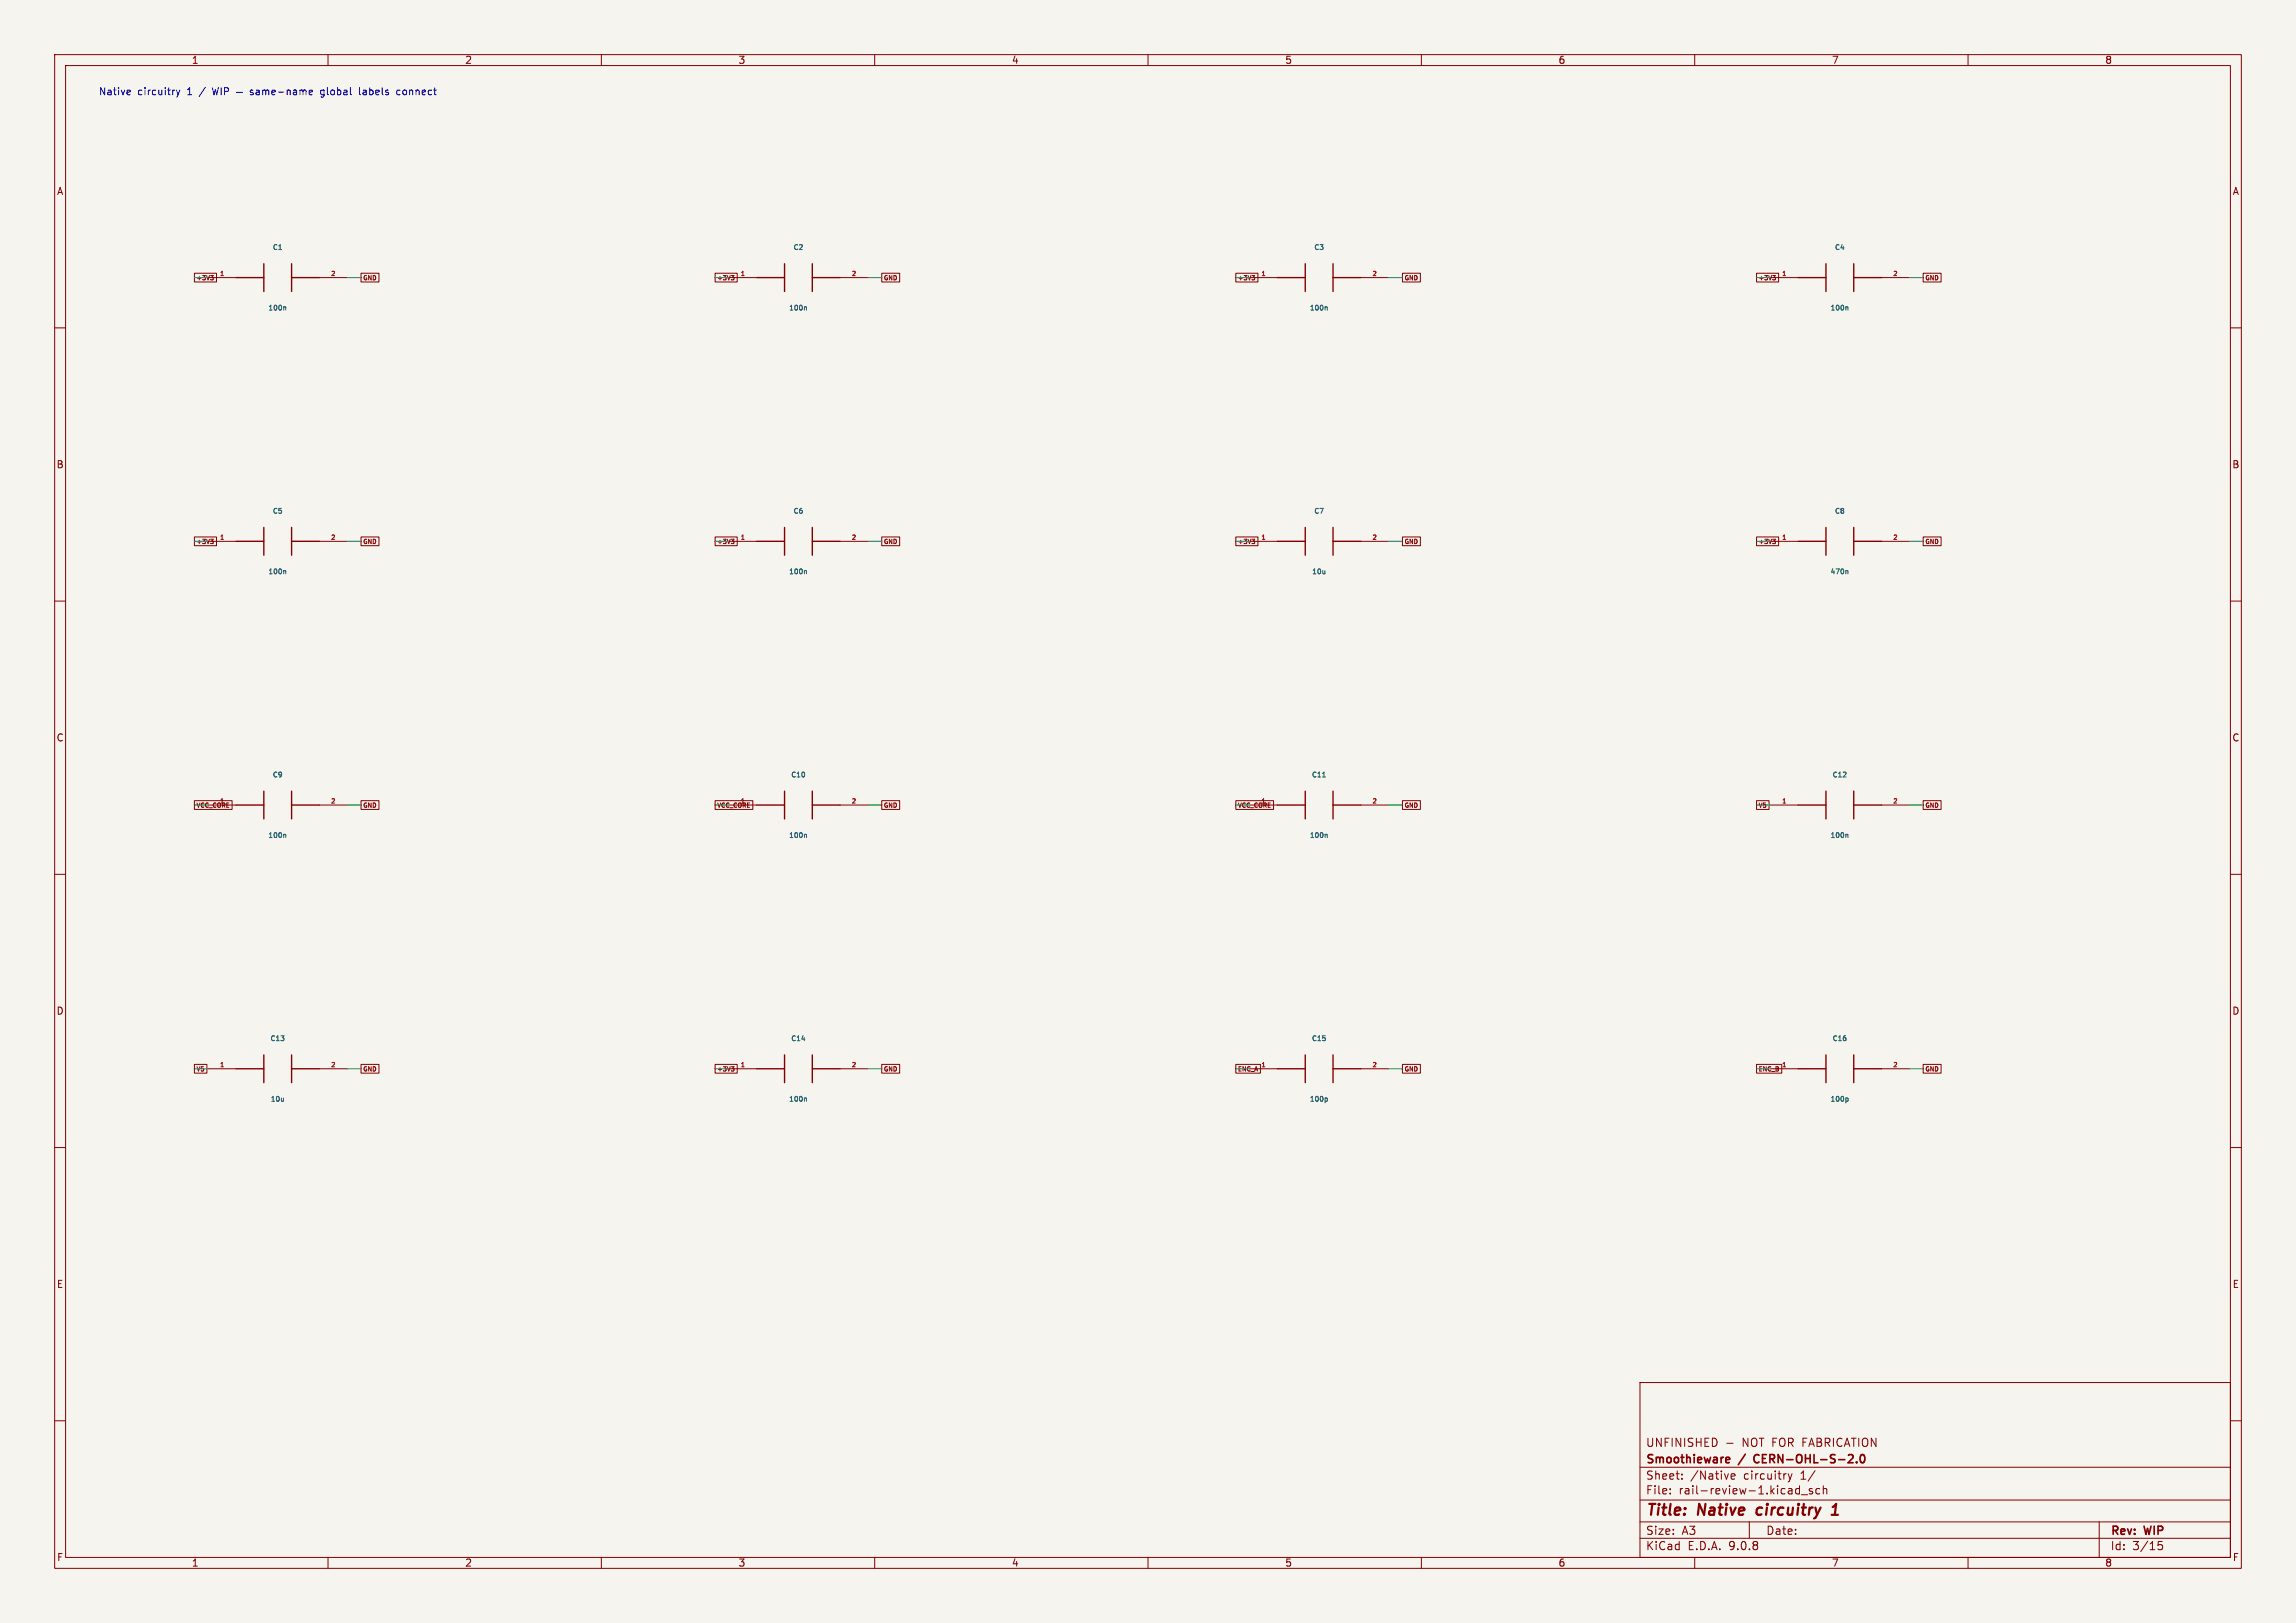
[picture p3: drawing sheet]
<svg xmlns="http://www.w3.org/2000/svg" width="420mm" height="297mm" viewBox="0 0 420 297" stroke-linecap="round" stroke-linejoin="round" font-family="sans-serif">
<defs><g id="words">
<g font-size="2.8" fill="#840000">
<text x="301" y="277.9">Title:</text>
<text x="310.6" y="277.9">Native</text>
<text x="322.2" y="277.9">circuitry</text>
</g>
<g font-size="2.1" fill="#840000">
<text x="301" y="268.2">Smoothieware</text>
<text x="301" y="265">UNFINISHED</text>
<text x="318.2" y="268.2">/</text>
<text x="318.7" y="265">NOT FOR FABRICATION</text>
<text x="321.5" y="268.2">CERN-OHL-S-2.0</text>
<text x="301" y="273.7">File:</text>
<text x="301" y="271">Sheet:</text>
<text x="307.1" y="273.7">rail-review-1.kicad_sch</text>
<text x="309.2" y="271">/Native</text>
<text x="319" y="271">circuitry</text>
<text x="329.5" y="271">1/</text>
<text x="301" y="281.1">Size:</text>
<text x="307.6" y="281.1">A3</text>
<text x="323" y="281.1">Date:</text>
<text x="386" y="281.3">Rev:</text>
<text x="392.4" y="281.3">WIP</text>
<text x="301" y="283.9">KiCad</text>
<text x="308.7" y="283.9">E.D.A.</text>
<text x="316.3" y="283.9">9.0.8</text>
<text x="386" y="283.9">Id:</text>
<text x="390.1" y="283.9">3/15</text>
</g>
<g font-size="1.8" fill="#840000">
<text x="35" y="11.9">1</text>
<text x="85" y="11.9">2</text>
<text x="135" y="11.9">3</text>
<text x="185" y="11.9">4</text>
<text x="235" y="11.9">5</text>
<text x="285" y="11.9">6</text>
<text x="335" y="11.9">7</text>
<text x="385" y="11.9">8</text>
<text x="10.3" y="35.9">A</text>
<text x="408.3" y="35.9">A</text>
<text x="10.3" y="85.9">B</text>
<text x="408.2" y="85.9">B</text>
<text x="10.3" y="135.9">C</text>
<text x="408.2" y="135.9">C</text>
<text x="10.3" y="185.9">D</text>
<text x="408.2" y="185.9">D</text>
<text x="10.3" y="235.9">E</text>
<text x="408.3" y="235.9">E</text>
<text x="10.3" y="285.9">F</text>
<text x="35" y="286.9">1</text>
<text x="85" y="286.9">2</text>
<text x="135" y="286.9">3</text>
<text x="185" y="286.9">4</text>
<text x="235" y="286.9">5</text>
<text x="285" y="286.9">6</text>
<text x="335" y="286.9">7</text>
<text x="385" y="286.9">8</text>
<text x="408.3" y="285.9">F</text>
</g>
<g font-size="1.8" fill="#0000c2">
<text x="18" y="17.6">Native</text>
<text x="25.2" y="17.6">circuitry</text>
<text x="34.4" y="17.6">1</text>
<text x="36.8" y="17.6">/</text>
<text x="59.7" y="17.6">global</text>
<text x="66.9" y="17.6">labels</text>
<text x="74" y="17.6">connect</text>
</g>
<g font-size="1.3" fill="#006464">
<text x="49.8" y="45.9">C1</text>
<text x="145" y="45.9">C2</text>
<text x="240.3" y="45.9">C3</text>
<text x="335.5" y="45.9">C4</text>
<text x="49" y="57">100n</text>
<text x="144.2" y="57">100n</text>
<text x="239.5" y="57">100n</text>
<text x="334.7" y="57">100n</text>
<text x="49.8" y="94.2">C5</text>
<text x="145" y="94.2">C6</text>
<text x="240.3" y="94.2">C7</text>
<text x="335.5" y="94.2">C8</text>
<text x="49" y="105.3">100n</text>
<text x="144.2" y="105.3">100n</text>
<text x="239.9" y="105.3">10u</text>
<text x="334.7" y="105.3">470n</text>
<text x="49.8" y="142.5">C9</text>
<text x="144.6" y="142.5">C10</text>
<text x="239.9" y="142.5">C11</text>
<text x="335.1" y="142.5">C12</text>
<text x="49" y="153.5">100n</text>
<text x="144.2" y="153.5">100n</text>
<text x="239.5" y="153.5">100n</text>
<text x="334.7" y="153.5">100n</text>
<text x="49.4" y="190.7">C13</text>
<text x="144.6" y="190.7">C14</text>
<text x="239.9" y="190.7">C15</text>
<text x="335.1" y="190.7">C16</text>
<text x="49.4" y="201.8">10u</text>
<text x="144.2" y="201.8">100n</text>
<text x="239.5" y="201.8">100p</text>
<text x="334.7" y="201.8">100p</text>
</g>
<g font-size="1.1" fill="#840000">
<text x="35.9" y="51.5">+3V3</text>
<text x="66.3" y="51.5">GND</text>
<text x="131.1" y="51.5">+3V3</text>
<text x="161.6" y="51.5">GND</text>
<text x="226.4" y="51.5">+3V3</text>
<text x="256.8" y="51.5">GND</text>
<text x="321.6" y="51.5">+3V3</text>
<text x="352.1" y="51.5">GND</text>
<text x="35.9" y="99.7">+3V3</text>
<text x="66.3" y="99.7">GND</text>
<text x="131.1" y="99.7">+3V3</text>
<text x="161.6" y="99.7">GND</text>
<text x="226.4" y="99.7">+3V3</text>
<text x="256.8" y="99.7">GND</text>
<text x="321.6" y="99.7">+3V3</text>
<text x="352.1" y="99.7">GND</text>
<text x="35.9" y="148">VCC_CORE</text>
<text x="40.1" y="147.1">1</text>
<text x="66.3" y="148">GND</text>
<text x="131.1" y="148">VCC_CORE</text>
<text x="135.4" y="147.1">1</text>
<text x="161.6" y="148">GND</text>
<text x="226.4" y="148">VCC_CORE</text>
<text x="230.6" y="147.1">1</text>
<text x="256.8" y="148">GND</text>
<text x="321.6" y="148">V5</text>
<text x="352.1" y="148">GND</text>
<text x="35.9" y="196.3">V5</text>
<text x="66.3" y="196.3">GND</text>
<text x="131.1" y="196.3">+3V3</text>
<text x="161.6" y="196.3">GND</text>
<text x="226.4" y="196.3">ENC_A</text>
<text x="256.8" y="196.3">GND</text>
<text x="321.6" y="196.3">ENC_B</text>
<text x="352.1" y="196.3">GND</text>
</g>
<g font-size="1.1" fill="#a90000">
<text x="40.1" y="50.5">1</text>
<text x="60.4" y="50.5">2</text>
<text x="135.4" y="50.5">1</text>
<text x="155.7" y="50.5">2</text>
<text x="230.6" y="50.5">1</text>
<text x="250.9" y="50.5">2</text>
<text x="325.9" y="50.5">1</text>
<text x="346.2" y="50.5">2</text>
<text x="40.1" y="98.8">1</text>
<text x="60.4" y="98.8">2</text>
<text x="135.4" y="98.8">1</text>
<text x="155.7" y="98.8">2</text>
<text x="230.6" y="98.8">1</text>
<text x="250.9" y="98.8">2</text>
<text x="325.9" y="98.8">1</text>
<text x="346.2" y="98.8">2</text>
<text x="60.4" y="147.1">2</text>
<text x="155.7" y="147.1">2</text>
<text x="250.9" y="147.1">2</text>
<text x="325.9" y="147.1">1</text>
<text x="346.2" y="147.1">2</text>
<text x="40.1" y="195.3">1</text>
<text x="60.4" y="195.3">2</text>
<text x="135.4" y="195.3">1</text>
<text x="155.7" y="195.3">2</text>
<text x="230.6" y="195.3">1</text>
<text x="250.9" y="195.3">2</text>
<text x="325.9" y="195.3">1</text>
<text x="346.2" y="195.3">2</text>
</g>
</g></defs>
<path d="M0 0h420v297h-420z" fill="#f5f4ef" stroke="#f5f4ef" stroke-width=".18"/>
<g fill="none" stroke="#840000" stroke-width=".18">
<path d="M10 10h400v277h-400zM12 12h396v273h-396zM60 10v2M110 10v2M160 10v2M210 10v2M260 10v2M310 10v2M360 10v2M35.6 50h4v1.6h-4zM38.1 50.8h5.1M38.5 50.4h.5l-.3 .3 .3 .1v.3l-.4 .1"/>
<path d="M58.4 50.8h5.1M66 50h3.3v1.6h-3.3zM130.8 50h4.1v1.6h-4.1zM133.3 50.8h5.1M133.8 50.4h.5l-.3 .3 .2 .1 .1 .3-.4 .1M153.7 50.8h5M161.3 50h3.3v1.6h-3.3zM226.1 50h4v1.6h-4zM228.6 50.8h5.1M229 50.4h.5l-.3 .3 .3 .1v.3l-.4 .1M248.9 50.8h5.1M256.5 50h3.3v1.6h-3.3z"/>
<path d="M321.3 50h4.1v1.6h-4.1zM323.8 50.8h5.1M324.3 50.4h.5l-.3 .3 .2 .1 .1 .3-.4 .1M344.2 50.8h5M351.8 50h3.3v1.6h-3.3zM10 60h2M408 60h2M35.6 98.3h4v1.6h-4zM38.1 99.1h5.1M38.5 98.7h.5l-.3 .3 .3 .1v.2l-.4 .2M58.4 99.1h5.1M66 98.3h3.3v1.6h-3.3z"/>
<path d="M130.8 98.3h4.1v1.6h-4.1zM133.3 99.1h5.1M133.8 98.7h.5l-.3 .3 .2 .1 .1 .2-.4 .2M153.7 99.1h5M161.3 98.3h3.3v1.6h-3.3zM226.1 98.3h4v1.6h-4zM228.6 99.1h5.1M229 98.7h.5l-.3 .3 .3 .1v.2l-.4 .2M248.9 99.1h5.1M256.5 98.3h3.3v1.6h-3.3zM321.3 98.3h4.1v1.6h-4.1zM323.8 99.1h5.1"/>
<path d="M324.3 98.7h.5l-.3 .3 .2 .1 .1 .2-.4 .2M344.2 99.1h5M351.8 98.3h3.3v1.6h-3.3zM10 110h2M408 110h2M10 160h2M35.6 146.5h6.9v1.6h-6.9zM38.1 147.3h5.1M58.4 147.3h5.1M66 146.5h3.3v1.6h-3.3zM130.8 146.5h6.9v1.6h-6.9zM133.3 147.3h5.1"/>
<path d="M153.7 147.3h5M161.3 146.5h3.3v1.6h-3.3zM226.1 146.5h6.9v1.6h-6.9zM228.6 147.3h5.1M248.9 147.3h5.1M256.5 146.5h3.3v1.6h-3.3zM321.3 146.5h2.3v1.6h-2.3zM323.8 147.3h5.1M344.2 147.3h5M351.8 146.5h3.3v1.6h-3.3zM408 160h2M35.6 194.8h2.2v1.6h-2.2z"/>
<path d="M38.1 195.6h5.1M58.4 195.6h5.1M66 194.8h3.3v1.6h-3.3zM130.8 194.8h4.1v1.6h-4.1zM133.3 195.6h5.1M133.8 195.2h.5l-.3 .3 .2 .1 .1 .2-.4 .2M153.7 195.6h5M161.3 194.8h3.3v1.6h-3.3zM226.1 194.8h4.5v1.6h-4.5zM228.6 195.6h5.1M248.9 195.6h5.1M256.5 194.8h3.3v1.6h-3.3z"/>
<path d="M321.3 194.8h4.6v1.6h-4.6zM323.8 195.6h5.1M344.2 195.6h5M351.8 194.8h3.3v1.6h-3.3zM10 210h2M408 210h2M300 253h108v32h-108zM10 260h2M300 278.5h108M300 274.5h108M300 268.5h108M305.5 273.2v.2"/>
<path d="M305.5 272.5v.1M307.7 270.5v.2M307.7 269.8v.1M315.9 264.1h1.1M316.7 270.2l.7-.2-.1-.2-.4-.1-.2 .2v.7h.6M320 278.5v3M327.1 269.7l.3 1M327.4 270.7l-.3 .5M327.8 269.7l-.4 1M328.7 272.4l.5 .1M329.2 271.9v1.5M329.2 273.3l-.5 .1"/>
<path d="M329.5 273.5h1.2M331.5 272.5l-.3-.1-.3 .2 .1 .2 .5 .2v.3h-.6M332.9 272.5l-.5-.1-.2 .3v.4l.1 .2h.6M333.5 272.5l.2-.1 .4 .1 .1 .9M333.5 271.9v1.5M384 278.5v6.5M408 260h2M60 285v2M110 285v2M160 285v2M210 285v2M260 285v2"/>
<path d="M300 281.5h108M310 285v2M360 285v2M395.5 282.1h-.7l-.1 .7 .2-.1h.5l.2 .2-.1 .5-.2 .2-.6-.2"/>
</g>
<path d="M321.5 276.1l-.2 .7 .3 .4M335 277.2h1.2M335.2 275.8l.7-.6-.3 2" fill="none" stroke="#840000" stroke-width=".4"/>
<path d="M315.9 266.7l.4 .1 .1 .2-.7 .2M316.3 267.6l-.4 .1M321 266.4l-.2 .4 .2 .7M338 267.7h1M338.9 266.3v.5M339.6 267.5v.2M340.4 266.3l.2-.1a.8 .8 0 0 1 .5 .7 .8 .8 0 0 1-.5 .8l-.2-.2-.1-.4z" fill="none" stroke="#840000" stroke-width=".3"/>
<g fill="none" stroke="#840000" stroke-width=".25">
<path d="M43.2 50.8h5.1M48.3 48.3v5M53.3 48.3v5M53.3 50.8h5.1M138.4 50.8h5.1M143.5 48.3v5M148.6 48.3v5M148.6 50.8h5.1M233.7 50.8h5.1M238.8 48.3v5M243.8 50.8h5.1M243.8 48.3v5"/>
<path d="M328.9 50.8h5.1M334 48.3v5M339.1 48.3v5M339.1 50.8h5.1M43.2 99.1h5.1M48.3 96.5v5.1M53.3 99.1h5.1M53.3 96.5v5.1M138.4 99.1h5.1M143.5 96.5v5.1M148.6 99.1h5.1M148.6 96.5v5.1"/>
<path d="M233.7 99.1h5.1M238.8 96.5v5.1M243.8 99.1h5.1M243.8 96.5v5.1M328.9 99.1h5.1M334 96.5v5.1M339.1 99.1h5.1M339.1 96.5v5.1M43.2 147.3h5.1M48.3 144.8v5.1M53.3 144.8v5.1M53.3 147.3h5.1"/>
<path d="M138.4 147.3h5.1M143.5 144.8v5.1M148.6 144.8v5.1M148.6 147.3h5.1M233.7 147.3h5.1M238.8 144.8v5.1M243.8 147.3h5.1M243.8 144.8v5.1M328.9 147.3h5.1M334 144.8v5.1M339.1 144.8v5.1M339.1 147.3h5.1"/>
<path d="M43.2 195.6h5.1M48.3 193v5.1M53.3 195.6h5.1M53.3 193v5.1M138.4 195.6h5.1M143.5 193v5.1M148.6 195.6h5.1M148.6 193v5.1M233.7 195.6h5.1M238.8 193v5.1M243.8 195.6h5.1M243.8 193v5.1"/>
<path d="M328.9 195.6h5.1M334 193v5.1M339.1 193v5.1M339.1 195.6h5.1"/>
</g>
<g fill="none" stroke="#006464" stroke-width=".18">
<path d="M52 56.1l.3 .2v.4M147.3 56.1l.2 .2v.4M242.5 56.1l.3 .2v.4M337.8 56.1l.2 .2v.4M52 104.4l.3 .1v.5M147.3 104.4l.2 .1v.5M242.3 104.4v.6M242.3 104.9v.1M337.8 104.4l.2 .1v.5M52 152.7l.3 .1v.5M147.3 152.7l.2 .1v.5M241.9 142.2h.5"/>
<path d="M242.5 152.7l.3 .1v.5M337.8 152.7l.2 .1v.5M51.9 200.9v.6M51.9 201.4l-.1 .1M147.3 200.9l.2 .2v.4M242.5 200.9l.3 .2v.3l-.3 .1M337.7 200.9l.4 .2-.1 .3-.3 .1"/>
</g>
<g fill="none" stroke="#009600" stroke-width=".18">
<path d="M35.6 50.8h2.5M63.5 50.8h2.5M130.8 50.8h2.5M158.7 50.8h2.6M226.1 50.8h2.5M254 50.8h2.5M321.3 50.8h2.5M349.2 50.8h2.6M35.6 99.1h2.5M63.5 99.1h2.5M130.8 99.1h2.5M158.7 99.1h2.6"/>
<path d="M226.1 99.1h2.5M254 99.1h2.5M321.3 99.1h2.5M349.2 99.1h2.6M35.6 147.3h2.5M63.5 147.3h2.5M130.8 147.3h2.5M158.7 147.3h2.6M226.1 147.3h2.5M254 147.3h2.5M321.3 147.3h2.5M349.2 147.3h2.6"/>
<path d="M35.6 195.6h2.5M63.5 195.6h2.5M130.8 195.6h2.5M158.7 195.6h2.6M226.1 195.6h2.5M254 195.6h2.5M321.3 195.6h2.5M349.2 195.6h2.6"/>
</g>
<g fill="none" stroke="#0000c2" stroke-width=".18">
<path d="M23.7 16.5l.2 .3-.7 .1M23.8 17.3h-.1M32.3 16.5l.3 .8M32.6 17.3l-.3 .5M32.9 16.5l-.3 .8M38.8 16l.3 1.3 .3-.9 .2 .9 .4-1.3M40.4 16v1.3M41.1 16.7h.6l.1-.2-.1-.3-.6-.2v1.3M43.2 16.9h1.1M46.3 16.5h-.3l-.2 .2v.1l.5 .2v.3h-.5M46.9 16.5h.5v.8M47.4 16.8h-.4l-.2 .2 .2 .3h.4"/>
<path d="M48.1 16.6l.3-.1 .2 .2M48.1 16.5v.8M48.6 16.7l.2-.2h.3l.1 .8M48.6 16.7v.6M49.7 16.9l.7-.1-.1-.3h-.4l-.2 .2 .1 .6h.5M50.9 16.8h1M52.5 16.6l.2-.1h.3l.1 .8M52.5 16.5v.8M53.7 16.5h.5l.1 .8M54.3 16.8h-.5l-.2 .2 .2 .3h.5M54.9 16.6l.3-.1 .2 .2M54.9 16.5v.8"/>
<path d="M55.4 16.7l.2-.2h.3l.1 .8M55.4 16.7v.6M56.5 16.9l.7-.1-.1-.3h-.4l-.2 .2 .1 .6h.5M58.7 17.7h.4M59.1 16.5h-.3l-.2 .2 .1 .5 .4 .1M65.8 16v1.2l.2 .1M66.4 16.9v.4M73.2 16.5h-.4l-.2 .2 .1 .6h.5"/>
</g>
<use href="#words"/>
</svg>
